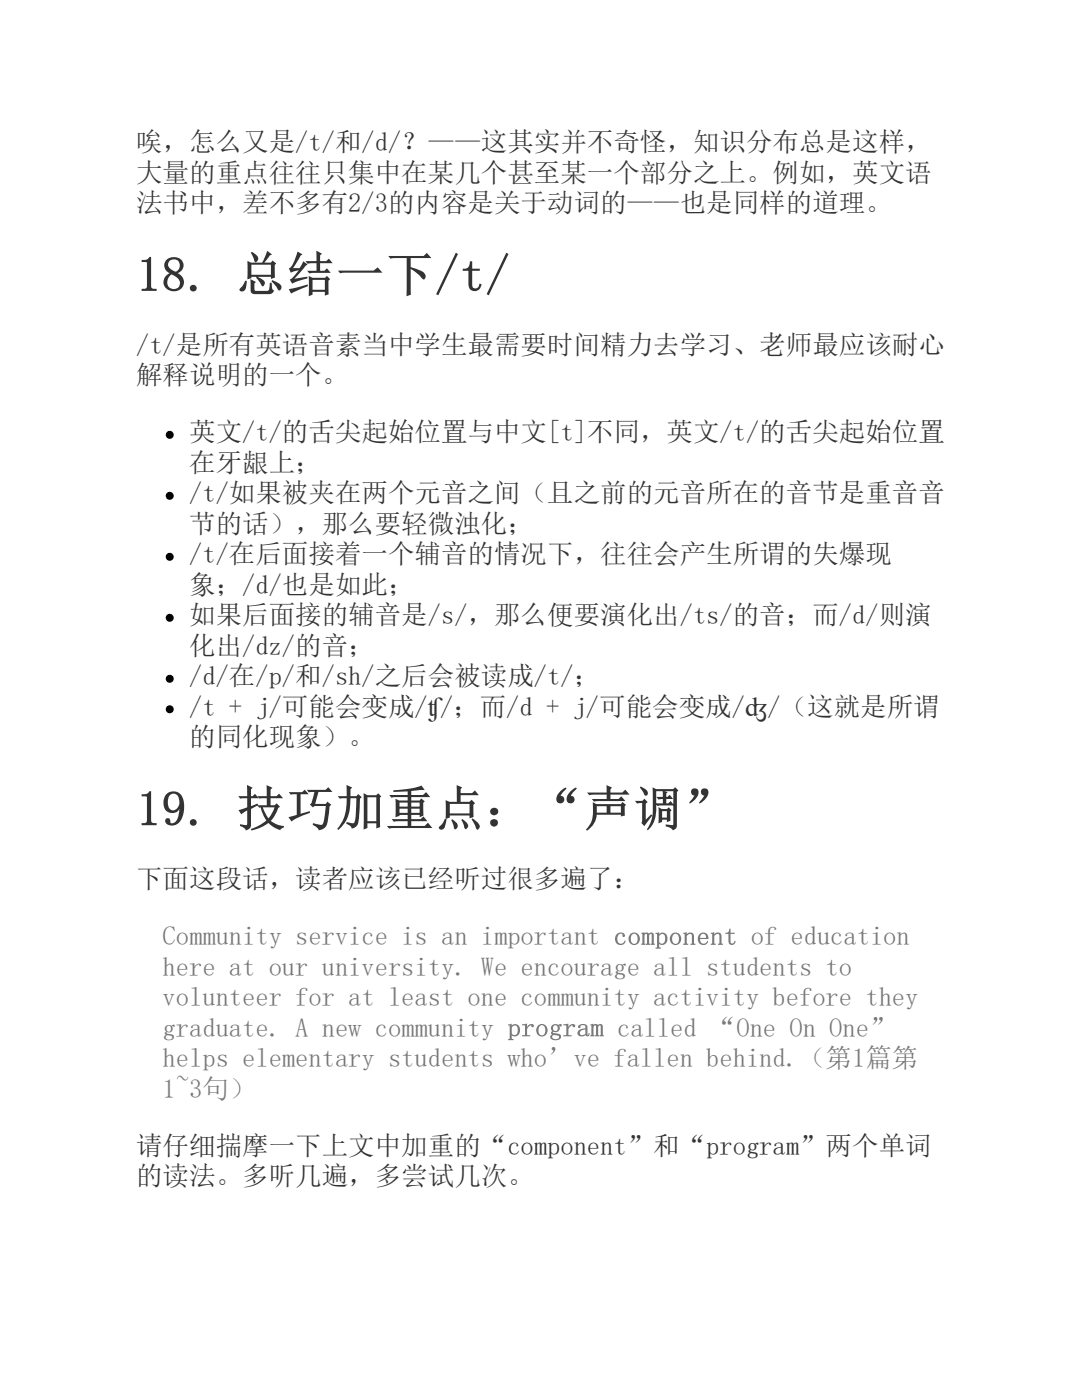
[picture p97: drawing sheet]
<svg xmlns="http://www.w3.org/2000/svg" width="216mm" height="279mm" viewBox="0 0 216 279" stroke-linecap="round" stroke-linejoin="round" font-family="sans-serif">
<defs><g id="words">
<g font-size="9.7" fill="#333">
<text x="27.2" y="58.2">18. 总结一下/t/</text>
<text x="27.2" y="164.8">19. 技巧加重点：“声调”</text>
</g>
<g font-size="5.3" fill="#333">
<text x="27.2" y="30.2">唉，怎么又是/t/和/d/？——这其实并不奇怪，知识分布总是这样，</text>
<text x="27.2" y="36.2">大量的重点往往只集中在某几个甚至某一个部分之上。例如，英文语</text>
<text x="27.2" y="42.3">法书中，差不多有2/3的内容是关于动词的——也是同样的道理。</text>
<text x="27.2" y="70.6">/t/是所有英语音素当中学生最需要时间精力去学习、老师最应该耐心</text>
<text x="27.2" y="76.7">解释说明的一个。</text>
<text x="37.7" y="88.1">英文/t/的舌尖起始位置与中文[t]不同，英文/t/的舌尖起始位置</text>
<text x="37.7" y="94.2">在牙龈上；</text>
<text x="37.7" y="100.3">/t/如果被夹在两个元音之间（且之前的元音所在的音节是重音音</text>
<text x="37.7" y="106.4">节的话），那么要轻微浊化；</text>
<text x="37.7" y="112.4">/t/在后面接着一个辅音的情况下，往往会产生所谓的失爆现</text>
<text x="37.7" y="118.5">象；/d/也是如此；</text>
<text x="37.7" y="124.6">如果后面接的辅音是/s/，那么便要演化出/ts/的音；而/d/则演</text>
<text x="37.7" y="130.7">化出/dz/的音；</text>
<text x="37.7" y="136.8">/d/在/p/和/sh/之后会被读成/t/；</text>
<text x="37.7" y="142.9">/t + j/可能会变成/ʧ/；而/d + j/可能会变成/ʤ/（这就是所谓</text>
<text x="37.7" y="149">的同化现象）。</text>
<text x="27.2" y="177.3">下面这段话，读者应该已经听过很多遍了：</text>
<text x="27.2" y="230.5">请仔细揣摩一下上文中加重的“component”和“program”两个单词</text>
<text x="27.2" y="236.5">的读法。多听几遍，多尝试几次。</text>
</g>
<g font-size="5.3" fill="#777">
<text x="32.5" y="188.6">Community service is an important component of education</text>
<text x="32.5" y="194.7">here at our university. We encourage all students to</text>
<text x="32.5" y="200.8">volunteer for at least one community activity before they</text>
<text x="32.5" y="206.9">graduate. A new community program called “One On One”</text>
<text x="32.5" y="213">helps elementary students who’ve fallen behind.（第1篇第</text>
<text x="32.5" y="219.1">1~3句）</text>
</g>
</g></defs>
<g fill="#000">
<circle cx="33.9" cy="99" r=".79"/>
<circle cx="33.9" cy="86.8" r=".79"/>
<circle cx="33.9" cy="111.1" r=".79"/>
<circle cx="33.9" cy="123.3" r=".79"/>
<circle cx="33.9" cy="135.5" r=".79"/>
<circle cx="33.9" cy="141.6" r=".79"/>
</g>
<use href="#words"/>
</svg>
